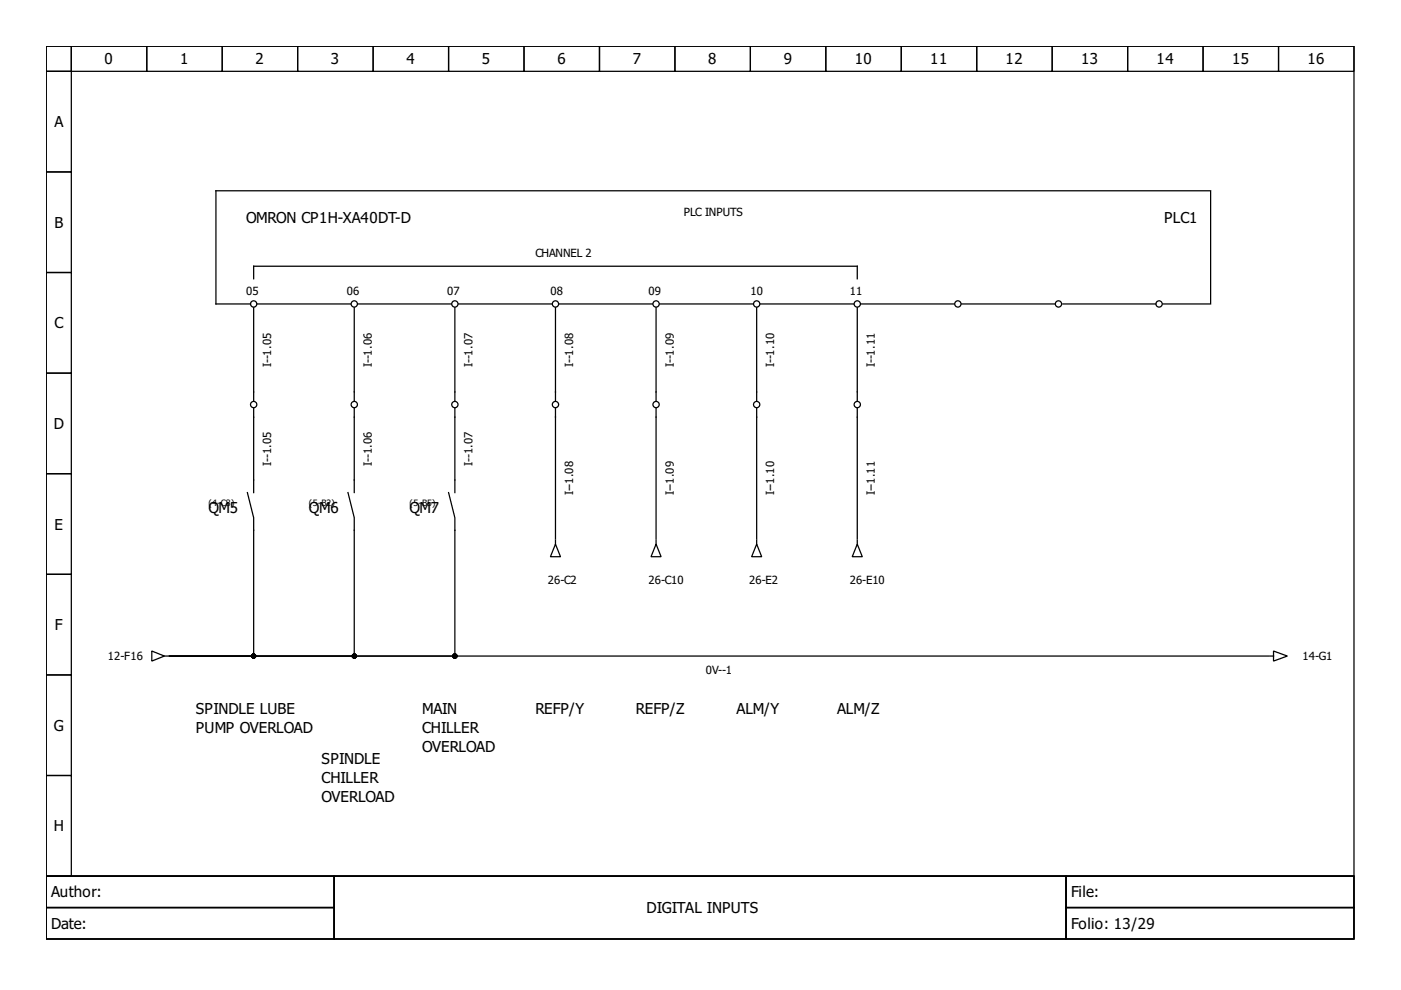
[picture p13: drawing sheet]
<svg xmlns="http://www.w3.org/2000/svg" width="297mm" height="210mm" viewBox="0 0 297 210" stroke-linecap="round" stroke-linejoin="round" font-family="sans-serif">
<defs><g id="words">
<g font-size="3.2">
<text x="22.2" y="13.7">0</text>
<text x="38.2" y="13.7">1</text>
<text x="54.2" y="13.7">2</text>
<text x="70.2" y="13.7">3</text>
<text x="86.2" y="13.7">4</text>
<text x="102.2" y="13.7">5</text>
<text x="118.2" y="13.7">6</text>
<text x="134.2" y="13.7">7</text>
<text x="150.2" y="13.7">8</text>
<text x="166.2" y="13.7">9</text>
<text x="181.2" y="13.7">10</text>
<text x="197.2" y="13.7">11</text>
<text x="213.2" y="13.7">12</text>
<text x="229.2" y="13.7">13</text>
<text x="245.2" y="13.7">14</text>
<text x="261.2" y="13.7">15</text>
<text x="277.2" y="13.7">16</text>
<text x="11.5" y="27">A</text>
<text x="52.2" y="47.4">OMRON CP1H-XA40DT-D</text>
<text x="246.8" y="47.4">PLC1</text>
<text x="11.5" y="48.3">B</text>
<text x="11.5" y="69.6">C</text>
<text x="11.4" y="91">D</text>
<text x="11.5" y="112.3">E</text>
<text x="44.2" y="108.7">QM5</text>
<text x="65.5" y="108.7">QM6</text>
<text x="86.8" y="108.7">QM7</text>
<text x="11.7" y="133.6">F</text>
<text x="11.4" y="155">G</text>
<text x="41.5" y="151.4">SPINDLE LUBE</text>
<text x="41.5" y="155.4">PUMP OVERLOAD</text>
<text x="89.5" y="151.4">MAIN</text>
<text x="89.5" y="155.4">CHILLER</text>
<text x="113.5" y="151.4">REFP/Y</text>
<text x="134.8" y="151.4">REFP/Z</text>
<text x="156.2" y="151.4">ALM/Y</text>
<text x="177.5" y="151.4">ALM/Z</text>
<text x="89.5" y="159.4">OVERLOAD</text>
<text x="68.2" y="162">SPINDLE</text>
<text x="68.2" y="166">CHILLER</text>
<text x="68.2" y="170">OVERLOAD</text>
<text x="11.4" y="176.3">H</text>
<text x="10.9" y="190.3">Author:</text>
<text x="227.1" y="190.3">File:</text>
<text x="10.9" y="197">Date:</text>
<text x="137.1" y="193.6">DIGITAL INPUTS</text>
<text x="227.1" y="197">Folio: 13/29</text>
</g>
<g font-size="2.4">
<text x="145" y="45.8">PLC INPUTS</text>
<text x="113.5" y="54.6">CHANNEL 2</text>
<text x="52.2" y="62.6">05</text>
<text x="73.5" y="62.6">06</text>
<text x="94.8" y="62.6">07</text>
<text x="116.7" y="62.6">08</text>
<text x="137.5" y="62.6">09</text>
<text x="159.1" y="62.6">10</text>
<text x="180.2" y="62.6">11</text>
<text x="57.5" y="77.8" transform="rotate(-90 57.5 77.8)">I--1.05</text>
<text x="78.8" y="77.8" transform="rotate(-90 78.8 77.8)">I--1.06</text>
<text x="100.2" y="77.8" transform="rotate(-90 100.2 77.8)">I--1.07</text>
<text x="121.5" y="77.8" transform="rotate(-90 121.5 77.8)">I--1.08</text>
<text x="142.8" y="77.8" transform="rotate(-90 142.8 77.8)">I--1.09</text>
<text x="164.2" y="77.8" transform="rotate(-90 164.2 77.8)">I--1.10</text>
<text x="185.5" y="77.8" transform="rotate(-90 185.5 77.8)">I--1.11</text>
<text x="57.5" y="98.7" transform="rotate(-90 57.5 98.7)">I--1.05</text>
<text x="78.8" y="98.7" transform="rotate(-90 78.8 98.7)">I--1.06</text>
<text x="100.2" y="98.7" transform="rotate(-90 100.2 98.7)">I--1.07</text>
<text x="121.5" y="105" transform="rotate(-90 121.5 105)">I--1.08</text>
<text x="142.8" y="105" transform="rotate(-90 142.8 105)">I--1.09</text>
<text x="164.2" y="105" transform="rotate(-90 164.2 105)">I--1.10</text>
<text x="185.5" y="105" transform="rotate(-90 185.5 105)">I--1.11</text>
<text x="116.2" y="123.9">26-C2</text>
<text x="137.5" y="123.9">26-C10</text>
<text x="158.8" y="123.9">26-E2</text>
<text x="180.2" y="123.9">26-E10</text>
<text x="22.9" y="139.9">12-F16</text>
<text x="149.6" y="142.8">0V--1</text>
<text x="276.1" y="139.9">14-G1</text>
</g>
<g font-size="1.9">
<text x="44.2" y="107.4">(4-C8)</text>
<text x="65.5" y="107.4">(5-B2)</text>
<text x="86.8" y="107.4">(5-B5)</text>
</g>
</g></defs>
<g fill="none" stroke="#000" stroke-width=".27">
<path d="M9.8 9.8h277.3v176h-277.3zM9.8 9.8h5.3v5.3h-5.3zM9.8 15.1h5.3v21.4h-5.3zM15.1 9.8h16v5.3h-16zM31.1 9.8h16v5.3h-16zM47.1 9.8h16v5.3h-16zM63.1 9.8h16v5.3h-16zM79.1 9.8h16v5.3h-16zM95.1 9.8h16v5.3h-16zM111.1 9.8h16v5.3h-16zM127.1 9.8h16v5.3h-16zM143.1 9.8h16v5.3h-16z"/>
<path d="M159.1 9.8h16v5.3h-16zM175.1 9.8h16v5.3h-16zM191.1 9.8h16v5.3h-16zM207.1 9.8h16v5.3h-16zM223.1 9.8h16v5.3h-16zM239.1 9.8h16v5.3h-16zM255.1 9.8h16v5.3h-16zM271.1 9.8h16v5.3h-16zM9.8 36.5h5.3v21.3h-5.3zM9.8 57.8h5.3v21.3h-5.3zM53.8 59.1v-2.7h128v2.7M256.4 40.5h-210.6v23.9h7.3"/>
<path d="M256.7 40.5v23.9M9.8 79.1h5.3v21.3h-5.3zM53.8 65.2v19.8M54.4 64.4h19.9M75.1 65.2v19.8M75.9 64.4h19.7M96.4 65.2v19.8M97.2 64.4h19.8M117.8 65.2v19.8M118.6 64.4h19.7M139.1 65.2v19.8M139.9 64.4h19.7"/>
<path d="M160.4 65.2v19.8M161.2 64.4h19.8M181.8 65.2v19.8M182.6 64.4h19.7M203.9 64.4h19.7M225.3 64.4h19.8M246.5 64.4h9.9M53.8 86.6v17.8M75.1 86.6v17.8M96.4 86.6v17.8M117.8 86.6v27.7M139.1 86.6v27.7"/>
<path d="M160.4 86.6v27.7M181.8 86.6v27.7M9.8 100.4h5.3v21.4h-5.3zM52.4 104.4l1.4 5.4v29.3h-17.9M73.8 104.4l1.3 5.4v29.3h-39.2M95.1 104.4l1.3 5.4v29.3h-60.5M117.8 115.4l1 2.6h-2.1zM117.8 114.6v.8M139.1 115.4l1.1 2.6h-2.2zM139.1 114.6v.8M160.4 115.4l1.1 2.6h-2.1zM160.4 114.6v.8"/>
<path d="M181.8 115.4l1 2.6h-2.1zM181.8 114.6v.8M9.8 121.8h5.3v21.3h-5.3zM32.2 138l2.7 1.1-2.7 1.1zM34.9 139.1h.8M35.9 139.1h233M269.2 139.1h.8M270 138l2.9 1.1-2.9 1.1zM9.8 143.1h5.3v21.3h-5.3zM9.8 164.4h5.3v21.4h-5.3zM9.8 185.8h277.3v13.3h-277.3zM9.8 185.8h61v6.6h-61z"/>
<path d="M9.8 192.4h61v6.7h-61zM70.8 185.8h155.2v13.3h-155.2zM226 185.8h61.1v6.6h-61.1zM226 192.4h61.1v6.7h-61.1z"/>
<circle cx="53.8" cy="64.4" r=".67"/>
<circle cx="75.1" cy="64.4" r=".67"/>
<circle cx="96.4" cy="64.4" r=".67"/>
<circle cx="117.8" cy="64.4" r=".67"/>
<circle cx="139.1" cy="64.4" r=".67"/>
<circle cx="160.4" cy="64.4" r=".67"/>
<circle cx="181.8" cy="64.4" r=".67"/>
<circle cx="203.1" cy="64.4" r=".67"/>
<circle cx="224.4" cy="64.4" r=".67"/>
<circle cx="245.7" cy="64.4" r=".67"/>
<circle cx="53.8" cy="85.8" r=".67"/>
<circle cx="75.1" cy="85.8" r=".67"/>
<circle cx="96.4" cy="85.8" r=".67"/>
<circle cx="117.8" cy="85.8" r=".67"/>
<circle cx="139.1" cy="85.8" r=".67"/>
<circle cx="160.4" cy="85.8" r=".67"/>
<circle cx="181.8" cy="85.8" r=".67"/>
</g>
<g fill="#000" stroke="#000" stroke-width=".27">
<circle cx="53.8" cy="139.1" r=".4"/>
<circle cx="75.1" cy="139.1" r=".4"/>
<circle cx="96.4" cy="139.1" r=".4"/>
</g>
<use href="#words"/>
</svg>
